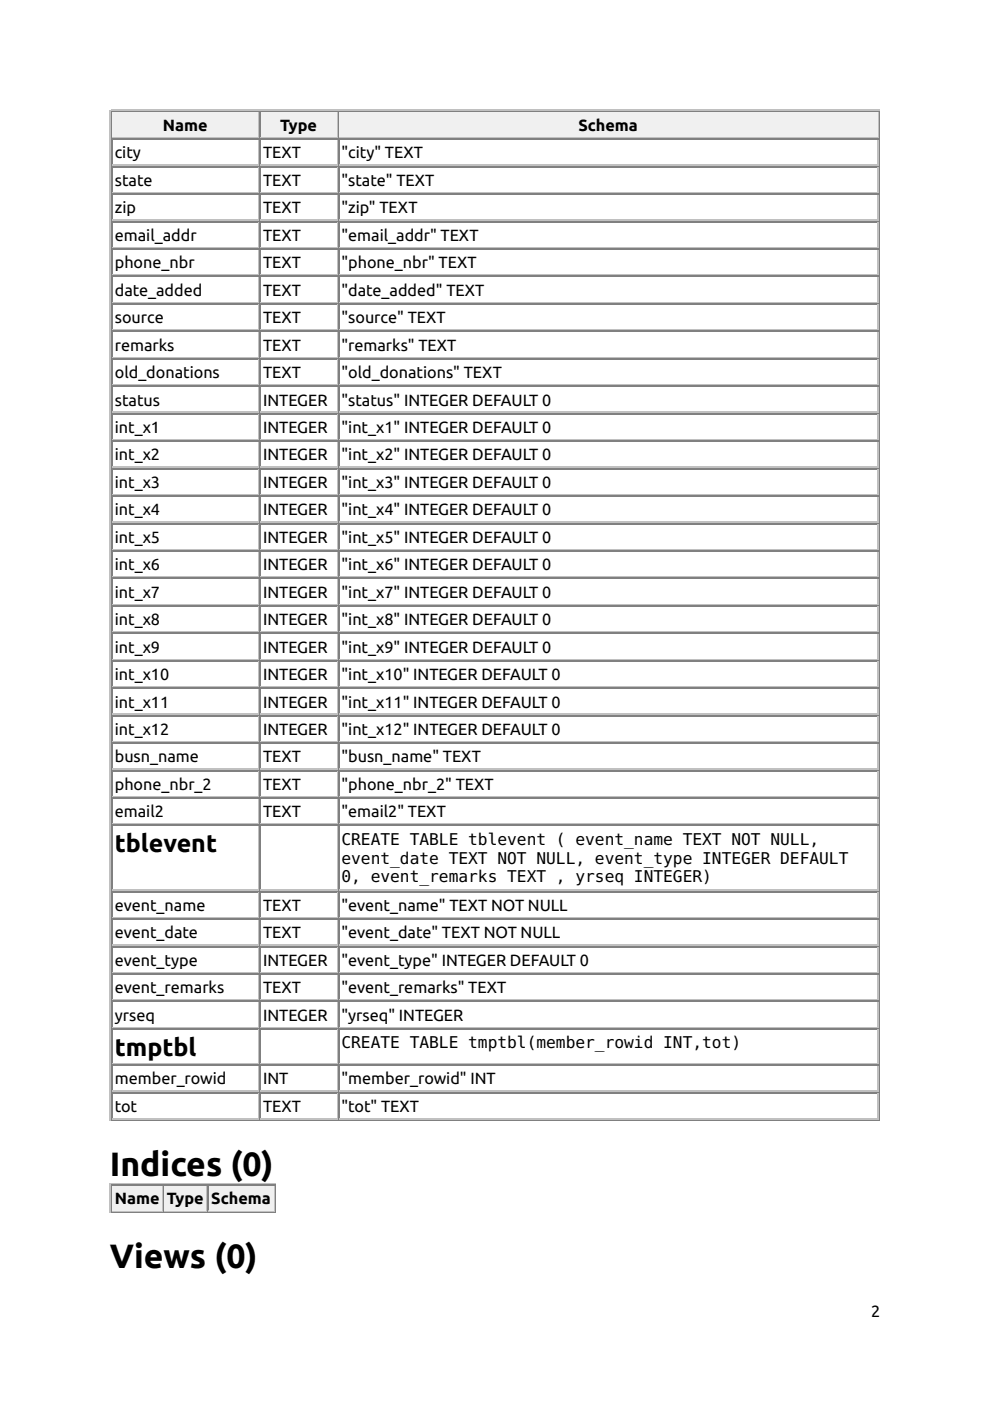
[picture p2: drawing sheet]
<svg xmlns="http://www.w3.org/2000/svg" width="210mm" height="297mm" viewBox="0 0 210 297" stroke-linecap="round" stroke-linejoin="round" font-family="sans-serif">
<defs><g id="words">
<g font-size="7.1">
<text x="23.3" y="249.2">Indices (0)</text>
<text x="23.3" y="268.8">Views (0)</text>
</g>
<g font-size="5.3">
<text x="24.3" y="180.7">tblevent</text>
<text x="24.3" y="223.8">tmptbl</text>
</g>
<g font-size="3.4">
<text x="34.5" y="27.8">Name</text>
<text x="59.4" y="27.8">Type</text>
<text x="122.6" y="27.8">Schema</text>
<text x="24.3" y="33.6">city</text>
<text x="55.8" y="33.6">TEXT</text>
<text x="72.4" y="33.6">&quot;city&quot; TEXT</text>
<text x="24.3" y="39.4">state</text>
<text x="55.8" y="39.4">TEXT</text>
<text x="72.4" y="39.4">&quot;state&quot; TEXT</text>
<text x="24.3" y="45.2">zip</text>
<text x="55.8" y="45.2">TEXT</text>
<text x="72.4" y="45.2">&quot;zip&quot; TEXT</text>
<text x="24.3" y="51.1">email_addr</text>
<text x="55.8" y="51.1">TEXT</text>
<text x="72.4" y="51.1">&quot;email_addr&quot; TEXT</text>
<text x="24.3" y="56.9">phone_nbr</text>
<text x="55.8" y="56.9">TEXT</text>
<text x="72.4" y="56.9">&quot;phone_nbr&quot; TEXT</text>
<text x="24.3" y="62.7">date_added</text>
<text x="55.8" y="62.7">TEXT</text>
<text x="72.4" y="62.7">&quot;date_added&quot; TEXT</text>
<text x="24.3" y="68.5">source</text>
<text x="55.8" y="68.5">TEXT</text>
<text x="72.4" y="68.5">&quot;source&quot; TEXT</text>
<text x="24.3" y="74.3">remarks</text>
<text x="55.8" y="74.3">TEXT</text>
<text x="72.4" y="74.3">&quot;remarks&quot; TEXT</text>
<text x="24.3" y="80.2">old_donations</text>
<text x="55.8" y="80.2">TEXT</text>
<text x="72.4" y="80.2">&quot;old_donations&quot; TEXT</text>
<text x="24.3" y="86">status</text>
<text x="55.8" y="86">INTEGER</text>
<text x="72.4" y="86">&quot;status&quot; INTEGER DEFAULT 0</text>
<text x="24.3" y="91.8">int_x1</text>
<text x="55.8" y="91.8">INTEGER</text>
<text x="72.4" y="91.8">&quot;int_x1&quot; INTEGER DEFAULT 0</text>
<text x="24.3" y="97.6">int_x2</text>
<text x="55.8" y="97.6">INTEGER</text>
<text x="72.4" y="97.6">&quot;int_x2&quot; INTEGER DEFAULT 0</text>
<text x="24.3" y="103.5">int_x3</text>
<text x="55.8" y="103.5">INTEGER</text>
<text x="72.4" y="103.5">&quot;int_x3&quot; INTEGER DEFAULT 0</text>
<text x="24.3" y="109.3">int_x4</text>
<text x="55.8" y="109.3">INTEGER</text>
<text x="72.4" y="109.3">&quot;int_x4&quot; INTEGER DEFAULT 0</text>
<text x="24.3" y="115.1">int_x5</text>
<text x="55.8" y="115.1">INTEGER</text>
<text x="72.4" y="115.1">&quot;int_x5&quot; INTEGER DEFAULT 0</text>
<text x="24.3" y="120.9">int_x6</text>
<text x="55.8" y="120.9">INTEGER</text>
<text x="72.4" y="120.9">&quot;int_x6&quot; INTEGER DEFAULT 0</text>
<text x="24.3" y="126.7">int_x7</text>
<text x="55.8" y="126.7">INTEGER</text>
<text x="72.4" y="126.7">&quot;int_x7&quot; INTEGER DEFAULT 0</text>
<text x="24.3" y="132.6">int_x8</text>
<text x="55.8" y="132.6">INTEGER</text>
<text x="72.4" y="132.6">&quot;int_x8&quot; INTEGER DEFAULT 0</text>
<text x="24.3" y="138.4">int_x9</text>
<text x="55.8" y="138.4">INTEGER</text>
<text x="72.4" y="138.4">&quot;int_x9&quot; INTEGER DEFAULT 0</text>
<text x="24.3" y="144.2">int_x10</text>
<text x="55.8" y="144.2">INTEGER</text>
<text x="72.4" y="144.2">&quot;int_x10&quot; INTEGER DEFAULT 0</text>
<text x="24.3" y="150">int_x11</text>
<text x="24.3" y="155.8">int_x12</text>
<text x="55.8" y="150">INTEGER</text>
<text x="55.8" y="155.8">INTEGER</text>
<text x="72.4" y="150">&quot;int_x11&quot; INTEGER DEFAULT 0</text>
<text x="72.4" y="155.8">&quot;int_x12&quot; INTEGER DEFAULT 0</text>
<text x="24.3" y="161.7">busn_name</text>
<text x="55.8" y="161.7">TEXT</text>
<text x="72.4" y="161.7">&quot;busn_name&quot; TEXT</text>
<text x="24.3" y="167.5">phone_nbr_2</text>
<text x="55.8" y="167.5">TEXT</text>
<text x="72.4" y="167.5">&quot;phone_nbr_2&quot; TEXT</text>
<text x="24.3" y="173.3">email2</text>
<text x="55.8" y="173.3">TEXT</text>
<text x="72.4" y="173.3">&quot;email2&quot; TEXT</text>
<text x="72.4" y="179.1">CREATE TABLE tblevent ( event_name TEXT NOT NULL,</text>
<text x="72.4" y="183.1">event_date TEXT NOT NULL, event_type INTEGER DEFAULT</text>
<text x="72.4" y="187.1">0, event_remarks TEXT , yrseq INTEGER)</text>
<text x="24.3" y="193.1">event_name</text>
<text x="55.8" y="193.1">TEXT</text>
<text x="72.4" y="193.1">&quot;event_name&quot; TEXT NOT NULL</text>
<text x="24.3" y="199">event_date</text>
<text x="55.8" y="199">TEXT</text>
<text x="72.4" y="199">&quot;event_date&quot; TEXT NOT NULL</text>
<text x="24.3" y="204.8">event_type</text>
<text x="55.8" y="204.8">INTEGER</text>
<text x="72.4" y="204.8">&quot;event_type&quot; INTEGER DEFAULT 0</text>
<text x="24.3" y="210.6">event_remarks</text>
<text x="55.8" y="210.6">TEXT</text>
<text x="72.4" y="210.6">&quot;event_remarks&quot; TEXT</text>
<text x="24.3" y="216.4">yrseq</text>
<text x="55.8" y="216.4">INTEGER</text>
<text x="72.4" y="216.4">&quot;yrseq&quot; INTEGER</text>
<text x="72.4" y="222.2">CREATE TABLE tmptbl(member_rowid INT,tot)</text>
<text x="24.3" y="229.9">member_rowid</text>
<text x="55.8" y="229.9">INT</text>
<text x="72.4" y="229.9">&quot;member_rowid&quot; INT</text>
<text x="24.3" y="235.7">tot</text>
<text x="55.8" y="235.7">TEXT</text>
<text x="72.4" y="235.7">&quot;tot&quot; TEXT</text>
<text x="24.3" y="255.3">Name</text>
<text x="35.4" y="255.3">Type</text>
<text x="44.8" y="255.3">Schema</text>
<text x="184.7" y="279.1">2</text>
</g>
</g></defs>
<path d="M23.4 23.3v214.3M23.5 23.4h163M23.8 29.2h31.2M54.9 23.8v5.3" fill="none" stroke="#c0c0c0" stroke-width=".26"/>
<path d="M23.7 23.5v5.9M23.8 23.7h31.2M186.4 23.5v213.8M23.5 237.5h163" fill="none" stroke="#808080" stroke-width=".26"/>
<g fill="#f0f0f0">
<path d="M23.8 23.8h30.9v5.3h-30.9z"/>
<path d="M34.4 24.3h9.8v4.3h-9.8z"/>
</g>
<path d="M55.2 23.5v5.9M55.3 23.7h16.4" fill="none" stroke="#808080" stroke-width=".26"/>
<path d="M55.3 29.2h16.4M71.6 23.8v5.3" fill="none" stroke="#c0c0c0" stroke-width=".26"/>
<g fill="#f0f0f0">
<path d="M55.2 23.8h16.1v5.3h-16.1z"/>
<path d="M59.3 24.3h7.9v4.3h-7.9z"/>
</g>
<path d="M71.8 23.5v5.9M72 23.7h114.3" fill="none" stroke="#808080" stroke-width=".26"/>
<path d="M72 29.2h114.3M186.1 23.8v5.3" fill="none" stroke="#c0c0c0" stroke-width=".26"/>
<g fill="#f0f0f0">
<path d="M71.9 23.8h114.1v5.3h-114.1z"/>
<path d="M122.5 24.3h13v4.3h-13z"/>
</g>
<g fill="none" stroke="#808080" stroke-width=".26">
<path d="M23.7 29.4v207.9M23.8 29.5h31.2M23.8 35.3h31.2M55.2 29.4v207.9M55.3 29.5h16.4M55.3 35.3h16.4M71.8 29.4v207.9M72 29.5h114.3M72 35.3h114.3M23.8 41.1h31.2M23.8 47h31.2M23.8 52.8h31.2"/>
<path d="M23.8 58.6h31.2M55.3 41.1h16.4M55.3 47h16.4M55.3 52.8h16.4M55.3 58.6h16.4M72 41.1h114.3M72 47h114.3M72 52.8h114.3M72 58.6h114.3M23.8 64.4h31.2M23.8 70.2h31.2M23.8 76.1h31.2"/>
<path d="M55.3 64.4h16.4M55.3 70.2h16.4M55.3 76.1h16.4M72 64.4h114.3M72 70.2h114.3M72 76.1h114.3M23.8 81.9h31.2M23.8 87.7h31.2M23.8 93.5h31.2M23.8 99.4h31.2M55.3 81.9h16.4M55.3 87.7h16.4"/>
<path d="M55.3 93.5h16.4M55.3 99.4h16.4M72 81.9h114.3M72 87.7h114.3M72 93.5h114.3M72 99.4h114.3M23.8 105.2h31.2M23.8 111h31.2M23.8 116.8h31.2M55.3 105.2h16.4M55.3 111h16.4M55.3 116.8h16.4"/>
<path d="M72 105.2h114.3M72 111h114.3M72 116.8h114.3M23.8 122.6h31.2M23.8 128.5h31.2M23.8 134.3h31.2M55.3 122.6h16.4M55.3 128.5h16.4M55.3 134.3h16.4M72 122.6h114.3M72 128.5h114.3M72 134.3h114.3"/>
<path d="M23.8 140.1h31.2M23.8 145.9h31.2M23.8 151.7h31.2M23.8 157.6h31.2M55.3 140.1h16.4M55.3 145.9h16.4M55.3 151.7h16.4M55.3 157.6h16.4M72 140.1h114.3M72 145.9h114.3M72 151.7h114.3M72 157.6h114.3"/>
<path d="M23.8 163.4h31.2M23.8 169.2h31.2M23.8 175h31.2M55.3 163.4h16.4M55.3 169.2h16.4M55.3 175h16.4M72 163.4h114.3M72 169.2h114.3M72 175h114.3M23.8 189h31.2M23.8 194.9h31.2M55.3 189h16.4"/>
<path d="M55.3 194.9h16.4M72 189h114.3M72 194.9h114.3M23.8 200.7h31.2M23.8 206.5h31.2M23.8 212.3h31.2M23.8 218.1h31.2M55.3 200.7h16.4M55.3 206.5h16.4M55.3 212.3h16.4M55.3 218.1h16.4M72 200.7h114.3"/>
<path d="M72 206.5h114.3M72 212.3h114.3M72 218.1h114.3M23.8 225.8h31.2M23.8 231.6h31.2M55.3 225.8h16.4M55.3 231.6h16.4M72 225.8h114.3M72 231.6h114.3M23.5 257h35M23.7 251.1v5.8M23.8 251.2h10.9"/>
<path d="M58.3 251.1v5.8"/>
</g>
<g fill="none" stroke="#c0c0c0" stroke-width=".26">
<path d="M23.8 35.1h31.2M54.9 29.6v5.3M54.9 35.5v5.2M55.3 35.1h16.4M71.6 29.6v5.3M71.6 35.5v5.2M72 35.1h114.3M186.1 29.6v5.3M186.1 35.5v5.2M23.8 40.9h31.2M23.8 46.7h31.2M23.8 52.5h31.2"/>
<path d="M23.8 58.3h31.2M54.9 41.3v5.3M54.9 47.1v5.3M54.9 52.9v5.3M54.9 58.7v5.3M55.3 40.9h16.4M55.3 46.7h16.4M55.3 52.5h16.4M55.3 58.3h16.4M71.6 41.3v5.3M71.6 47.1v5.3M71.6 52.9v5.3"/>
<path d="M71.6 58.7v5.3M72 40.9h114.3M72 46.7h114.3M72 52.5h114.3M72 58.3h114.3M186.1 41.3v5.3M186.1 47.1v5.3M186.1 52.9v5.3M186.1 58.7v5.3M23.8 64.2h31.2M23.8 70h31.2M23.8 75.8h31.2"/>
<path d="M54.9 64.6v5.2M54.9 70.4v5.3M54.9 76.2v5.3M55.3 64.2h16.4M55.3 70h16.4M55.3 75.8h16.4M71.6 64.6v5.2M71.6 70.4v5.3M71.6 76.2v5.3M72 64.2h114.3M72 70h114.3M72 75.8h114.3"/>
<path d="M186.1 64.6v5.2M186.1 70.4v5.3M186.1 76.2v5.3M23.8 81.6h31.2M23.8 87.4h31.2M23.8 93.3h31.2M23.8 99.1h31.2M54.9 82v5.3M54.9 87.8v5.3M54.9 93.7v5.3M54.9 99.5v5.3M55.3 81.6h16.4"/>
<path d="M55.3 87.4h16.4M55.3 93.3h16.4M55.3 99.1h16.4M71.6 82v5.3M71.6 87.8v5.3M71.6 93.7v5.3M71.6 99.5v5.3M72 81.6h114.3M72 87.4h114.3M72 93.3h114.3M72 99.1h114.3M186.1 82v5.3"/>
<path d="M186.1 87.8v5.3M186.1 93.7v5.3M186.1 99.5v5.3M23.8 104.9h31.2M23.8 110.7h31.2M23.8 116.5h31.2M54.9 105.3v5.3M54.9 111.1v5.3M54.9 116.9v5.3M55.3 104.9h16.4M55.3 110.7h16.4M55.3 116.5h16.4"/>
<path d="M71.6 105.3v5.3M71.6 111.1v5.3M71.6 116.9v5.3M72 104.9h114.3M72 110.7h114.3M72 116.5h114.3M186.1 105.3v5.3M186.1 111.1v5.3M186.1 116.9v5.3M23.8 122.4h31.2M23.8 128.2h31.2M23.8 134h31.2"/>
<path d="M23.8 139.8h31.2M54.9 122.8v5.3M54.9 128.6v5.3M54.9 134.4v5.3M55.3 122.4h16.4M55.3 128.2h16.4M55.3 134h16.4M55.3 139.8h16.4M71.6 122.8v5.3M71.6 128.6v5.3M71.6 134.4v5.3M72 122.4h114.3"/>
<path d="M72 128.2h114.3M72 134h114.3M72 139.8h114.3M186.1 122.8v5.3M186.1 128.6v5.3M186.1 134.4v5.3M23.8 145.7h31.2M23.8 151.5h31.2M23.8 157.3h31.2M54.9 140.2v5.3M54.9 146v5.3M54.9 151.9v5.3"/>
<path d="M54.9 157.7v5.3M55.3 145.7h16.4M55.3 151.5h16.4M55.3 157.3h16.4M71.6 140.2v5.3M71.6 146v5.3M71.6 151.9v5.3M71.6 157.7v5.3M72 145.7h114.3M72 151.5h114.3M72 157.3h114.3M186.1 140.2v5.3"/>
<path d="M186.1 146v5.3M186.1 151.9v5.3M186.1 157.7v5.3M23.8 163.1h31.2M23.8 168.9h31.2M23.8 174.8h31.2M54.9 163.5v5.3M54.9 169.3v5.3M54.9 175.2v13.4M55.3 163.1h16.4M55.3 168.9h16.4M55.3 174.8h16.4"/>
<path d="M71.6 163.5v5.3M71.6 169.3v5.3M71.6 175.2v13.4M72 163.1h114.3M72 168.9h114.3M72 174.8h114.3M186.1 163.5v5.3M186.1 169.3v5.3M186.1 175.2v13.4M23.8 188.8h31.2M23.8 194.6h31.2M54.9 189.2v5.3"/>
<path d="M54.9 195v5.3M55.3 188.8h16.4M55.3 194.6h16.4M71.6 189.2v5.3M71.6 195v5.3M72 188.8h114.3M72 194.6h114.3M186.1 189.2v5.3M186.1 195v5.3M23.8 200.4h31.2M23.8 206.2h31.2M23.8 212.1h31.2"/>
<path d="M23.8 217.9h31.2M54.9 200.8v5.3M54.9 206.6v5.3M54.9 212.5v5.3M54.9 218.3v7.1M55.3 200.4h16.4M55.3 206.2h16.4M55.3 212.1h16.4M55.3 217.9h16.4M71.6 200.8v5.3M71.6 206.6v5.3M71.6 212.5v5.3"/>
<path d="M71.6 218.3v7.1M72 200.4h114.3M72 206.2h114.3M72 212.1h114.3M72 217.9h114.3M186.1 200.8v5.3M186.1 206.6v5.3M186.1 212.5v5.3M186.1 218.3v7.1M23.8 225.6h31.2M23.8 231.4h31.2M23.8 237.2h31.2"/>
<path d="M54.9 226v5.2M54.9 231.8v5.3M55.3 225.6h16.4M55.3 231.4h16.4M55.3 237.2h16.4M71.6 226v5.2M71.6 231.8v5.3M72 225.6h114.3M72 231.4h114.3M72 237.2h114.3M186.1 226v5.2M186.1 231.8v5.3"/>
<path d="M23.4 250.8v6.4M23.5 251h35M23.8 256.8h10.9M34.5 251.4v5.2"/>
</g>
<g fill="#f0f0f0">
<path d="M23.8 251.4h10.5v5.2h-10.5z"/>
<path d="M24.3 251.9h9.6v4.2h-9.6z"/>
</g>
<path d="M34.8 251.1v5.8M34.9 251.2h9" fill="none" stroke="#808080" stroke-width=".26"/>
<path d="M34.9 256.8h9M43.8 251.4v5.2" fill="none" stroke="#c0c0c0" stroke-width=".26"/>
<g fill="#f0f0f0">
<path d="M34.9 251.4h8.8v5.2h-8.8z"/>
<path d="M35.2 251.9h8.2v4.2h-8.2z"/>
</g>
<path d="M44.1 251.1v5.8M44.2 251.2h14" fill="none" stroke="#808080" stroke-width=".26"/>
<path d="M44.2 256.8h14M58.1 251.4v5.2" fill="none" stroke="#c0c0c0" stroke-width=".26"/>
<g fill="#f0f0f0">
<path d="M44.3 251.4h13.6v5.2h-13.6z"/>
<path d="M44.7 251.9h12.7v4.2h-12.7z"/>
</g>
<use href="#words"/>
</svg>
